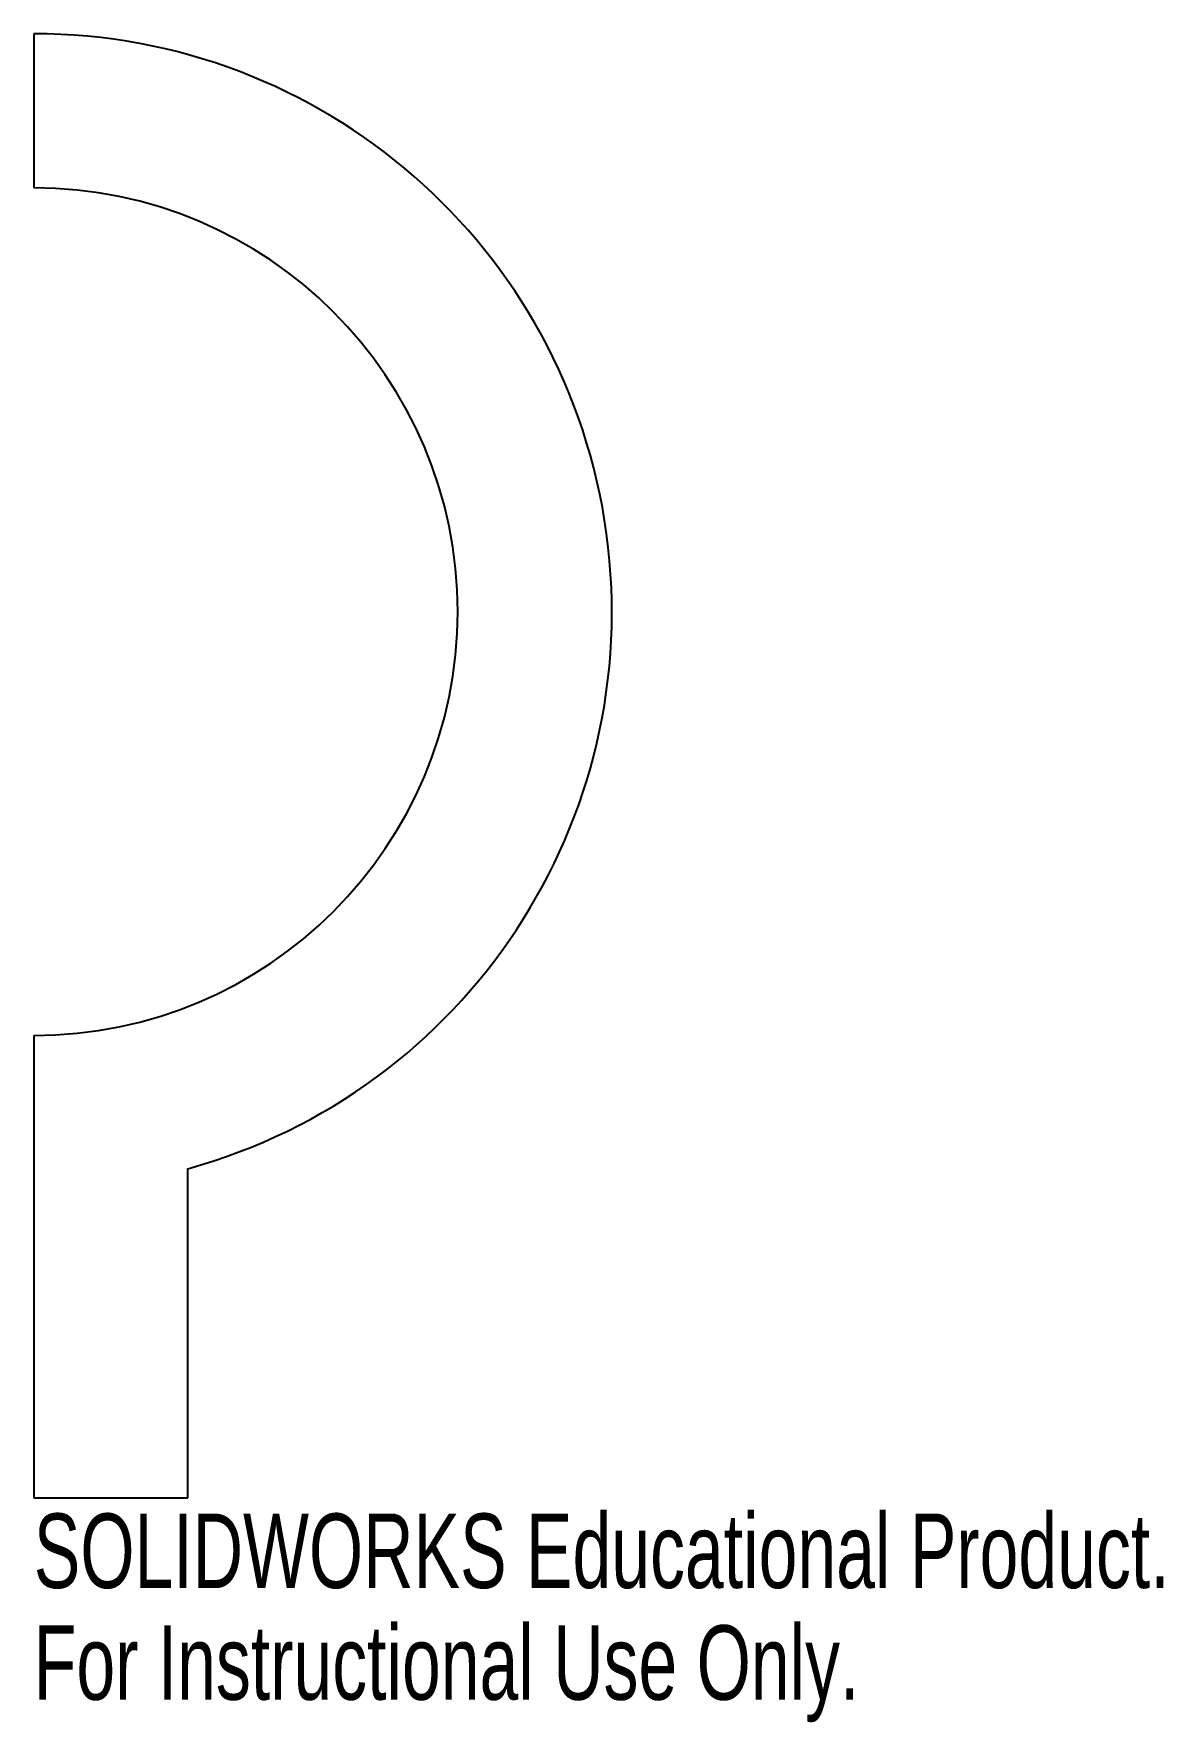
# Model space of a CAD drawing. Header units: millimetres. Extents: x -5 to 68, y -25 to 85.
import ezdxf

# ---------------------------------------------------------------- set-up
doc = ezdxf.new("R2010")
doc.units = ezdxf.units.MM
doc.styles.add('SLDTEXTSTYLE0', font='TXT', dxfattribs={"width": 0.7})

msp = doc.modelspace()

# ---------------------------------------------------------------- linework, layer by layer
at = {"color": 7, "linetype": 'Continuous', "lineweight": 25}
for p, q in [((-5, 85), (-5, 75)), ((-5, 20), (-5, -10)), ((5, -10), (5, 11.36)), ((-5, -10), (5, -10))]:
    msp.add_line(p, q, dxfattribs=at)
for radius, start in [(37.5, 285.466), (27.5, 270)]:
    msp.add_arc((-5, 47.5), radius, start, 90, dxfattribs=at)

# ---------------------------------------------------------------- texts
at = {"color": 7, "linetype": 'Continuous', "char_height": 4.8336, "attachment_point": 1, "style": 'SLDTEXTSTYLE0'}
for s, insert in [('SOLIDWORKS Educational Product.', (-5, -11.02)), ('For Instructional Use Only.', (-5, -18.27))]:
    msp.add_mtext(s, dxfattribs=dict(at, insert=insert))

doc.saveas('drawing.dxf')
